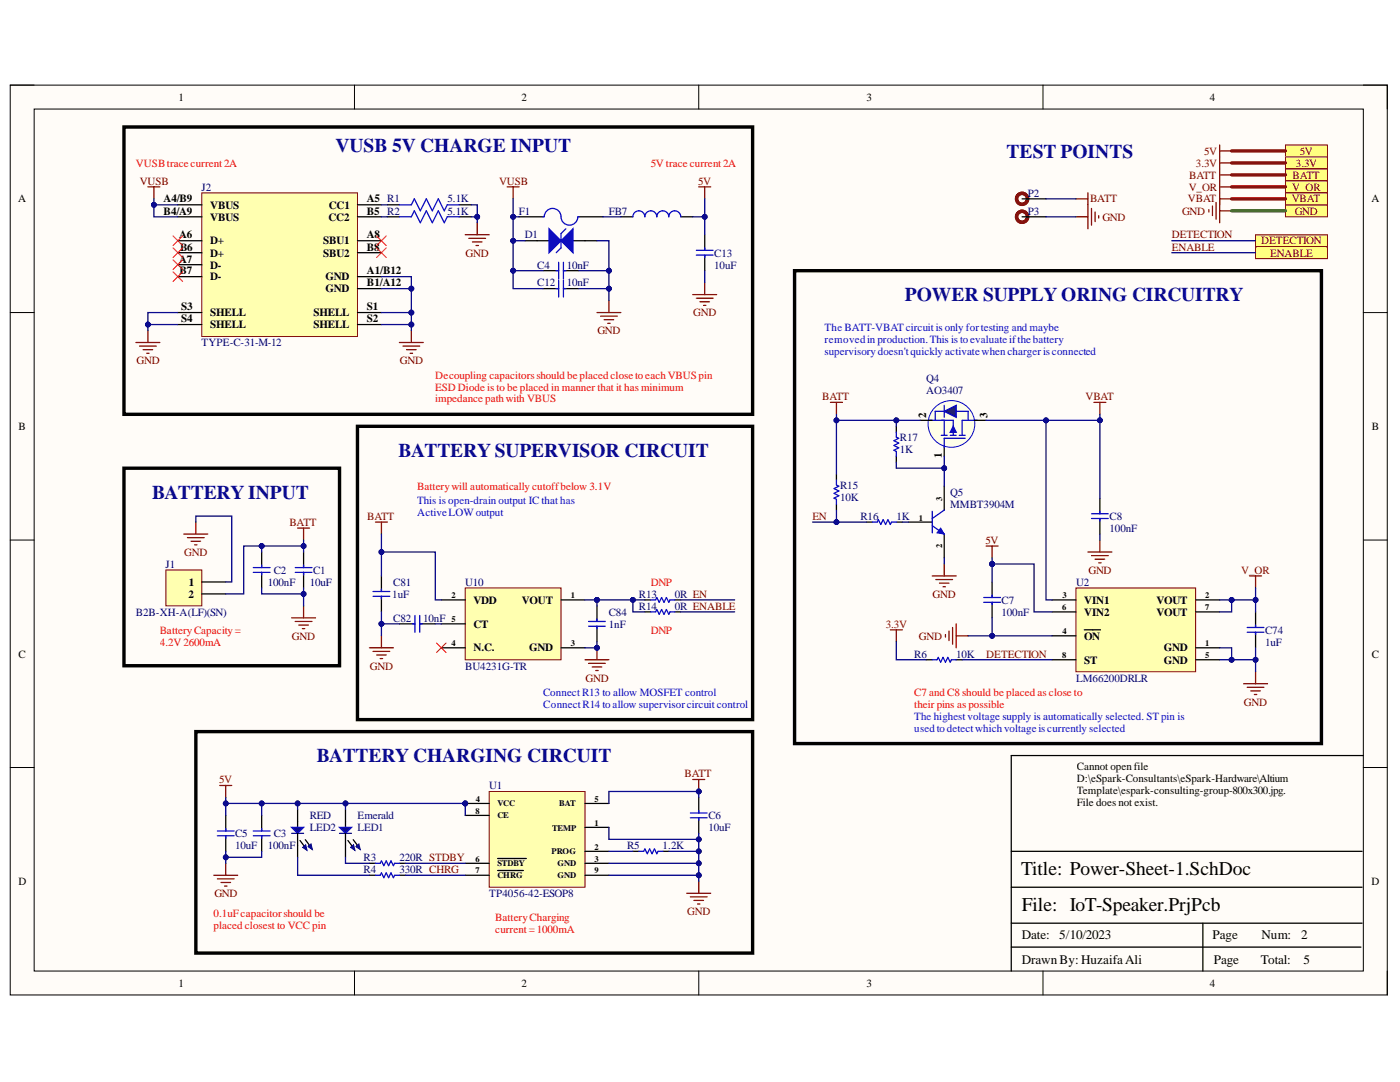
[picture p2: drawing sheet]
<svg xmlns="http://www.w3.org/2000/svg" width="279mm" height="216mm" viewBox="0 0 279 216" stroke-linecap="round" stroke-linejoin="round" font-family="sans-serif">
<defs><g id="words">
<g font-size="3.9" fill="#0b0b8e">
<text x="67" y="30.3">VUSB 5V CHARGE INPUT</text>
<text x="200.9" y="31.4">TEST POINTS</text>
<text x="180.6" y="60.1">POWER SUPPLY ORING CIRCUITRY</text>
<text x="79.6" y="91.2">BATTERY SUPERVISOR CIRCUIT</text>
<text x="30.4" y="99.6">BATTERY INPUT</text>
<text x="63.2" y="152.1">BATTERY CHARGING CIRCUIT</text>
</g>
<g font-size="3.9">
<text x="203.8" y="174.5">Title: Power-Sheet-1.SchDoc</text>
<text x="203.9" y="181.7">File: IoT-Speaker.PrjPcb</text>
</g>
<g font-size="2.6">
<text x="203.9" y="187.5">Date:</text>
<text x="211.4" y="187.5">5/10/2023</text>
<text x="242" y="187.5">Page</text>
<text x="251.8" y="187.5">Num:</text>
<text x="259.7" y="187.5">2</text>
<text x="203.9" y="192.3">Drawn By: HuzaifaAli</text>
<text x="242.2" y="192.3">Page</text>
<text x="251.6" y="192.3">Total:</text>
<text x="260.2" y="192.3">5</text>
</g>
<g font-size="2.2">
<text x="35.6" y="20.1">1</text>
<text x="104.1" y="20.1">2</text>
<text x="172.9" y="20.1">3</text>
<text x="241.5" y="20.1">4</text>
<text x="3.6" y="40.4">A</text>
<text x="32.6" y="40.4">A4/B9</text>
<text x="41.9" y="41.7">VBUS</text>
<text x="65.6" y="41.7">CC1</text>
<text x="73.2" y="40.4">A5 R1</text>
<text x="273.7" y="40.4">A</text>
<text x="32.6" y="42.8">B4/A9</text>
<text x="35.8" y="47.6">A6</text>
<text x="41.9" y="44">VBUS</text>
<text x="65.5" y="44">CC2</text>
<text x="73.2" y="47.6">A8</text>
<text x="73.2" y="42.8">B5 R2</text>
<text x="35.8" y="52.4">A7</text>
<text x="35.9" y="50">B6</text>
<text x="41.9" y="48.8">D+</text>
<text x="41.9" y="53.6">D-</text>
<text x="41.9" y="51.2">D+</text>
<text x="64.5" y="48.8">SBU1</text>
<text x="64.5" y="51.2">SBU2</text>
<text x="73.2" y="50">B8</text>
<text x="35.8" y="54.8">B7</text>
<text x="41.9" y="55.9">D-</text>
<text x="64.9" y="55.9">GND</text>
<text x="64.9" y="58.3">GND</text>
<text x="73.2" y="54.8">A1/B12</text>
<text x="73.2" y="57.1">B1/A12</text>
<text x="36.2" y="61.9">S3</text>
<text x="36.2" y="64.3">S4</text>
<text x="41.9" y="63.1">SHELL</text>
<text x="41.9" y="65.5">SHELL</text>
<text x="62.6" y="63.1">SHELL</text>
<text x="62.6" y="65.5">SHELL</text>
<text x="73.2" y="61.9">S1</text>
<text x="73.2" y="64.3">S2</text>
<text x="184.8" y="83.4" transform="rotate(-90 184.8 83.4)">2</text>
<text x="197.1" y="83.4" transform="rotate(-90 197.1 83.4)">3</text>
<text x="3.7" y="85.8">B</text>
<text x="273.8" y="85.8">B</text>
<text x="188" y="91.4" transform="rotate(-90 188 91.4)">1</text>
<text x="37.6" y="119.3">2</text>
<text x="37.7" y="116.9">1</text>
<text x="94.5" y="120.4">VDD</text>
<text x="94.5" y="125.3">CT</text>
<text x="104.2" y="120.4">VOUT</text>
<text x="216.4" y="120.4">VIN1</text>
<text x="216.4" y="122.9">VIN2</text>
<text x="230.8" y="120.4">VOUT</text>
<text x="230.8" y="122.9">VOUT</text>
<text x="3.7" y="131.3">C</text>
<text x="94.5" y="130">N.C.</text>
<text x="105.6" y="130">GND</text>
<text x="216.4" y="127.6">ON</text>
<text x="232.3" y="130">GND</text>
<text x="273.8" y="131.3">C</text>
<text x="216.4" y="132.4">ST</text>
<text x="232.3" y="132.4">GND</text>
<text x="214.9" y="153.7">Cannot openfile</text>
<text x="214.9" y="156">D:\eSpark-Consultants\eSpark-Hardware\Altium</text>
<text x="214.9" y="158.5">Template\espark-consulting-group-800x300.jpg.</text>
<text x="214.9" y="160.8">File does not exist.</text>
<text x="3.7" y="176.6">D</text>
<text x="273.7" y="176.6">D</text>
<text x="35.6" y="196.9">1</text>
<text x="104.1" y="196.9">2</text>
<text x="172.9" y="196.9">3</text>
<text x="241.5" y="196.9">4</text>
</g>
<g font-size="2.2" fill="#f00">
<text x="27.1" y="33.3">VUSBtrace current 2A</text>
<text x="129.9" y="33.3">5V trace current 2A</text>
<text x="86.8" y="75.6">Decoupling capacitorsshould beplacedcloseto eachVBUSpin</text>
<text x="86.8" y="77.9">ESD Diode is to be placed in manner that it has minimum</text>
<text x="86.8" y="80.3">impedance path with VBUS</text>
<text x="83.3" y="97.8">Batterywill automatically cutoffbelow 3.1V</text>
<text x="129.9" y="116.9">DNP</text>
<text x="31.9" y="126.4">BatteryCapacity=</text>
<text x="31.9" y="128.8">4.2V 2600mA</text>
<text x="129.9" y="126.4">DNP</text>
<text x="182.5" y="138.9">C7 and C8 should be placed as close to</text>
<text x="182.5" y="141.2">their pins as possible</text>
<text x="42.6" y="183.1">0.1uFcapacitorshould be</text>
<text x="42.6" y="185.4">placed closest to VCC pin</text>
<text x="98.8" y="183.7">BatteryCharging</text>
<text x="98.8" y="186.2">current =1000mA</text>
</g>
<g font-size="2.2" fill="#800000">
<text x="237.3" y="35.7">BATT</text>
<text x="238.7" y="33.3">3.3V</text>
<text x="240.3" y="30.8">5V</text>
<text x="258" y="35.7">BATT</text>
<text x="258.6" y="33.3">3.3V</text>
<text x="259.4" y="30.8">5V</text>
<text x="27.9" y="36.8">VUSB</text>
<text x="99.6" y="36.8">VUSB</text>
<text x="139.3" y="36.8">5V</text>
<text x="217.5" y="40.4">BATT</text>
<text x="237.1" y="40.4">VBAT</text>
<text x="237.2" y="38">V_OR</text>
<text x="257.8" y="40.4">VBAT</text>
<text x="257.9" y="38">V_OR</text>
<text x="220" y="44">GND</text>
<text x="233.9" y="47.6">DETECTION</text>
<text x="235.9" y="42.8">GND</text>
<text x="258.4" y="42.8">GND</text>
<text x="92.9" y="51.2">GND</text>
<text x="233.9" y="50">ENABLE</text>
<text x="251.7" y="48.8">DETECTION</text>
<text x="253.5" y="51.2">ENABLE</text>
<text x="138.3" y="63.1">GND</text>
<text x="119.2" y="66.7">GND</text>
<text x="27.2" y="72.7">GND</text>
<text x="79.8" y="72.7">GND</text>
<text x="164.1" y="79.9">BATT</text>
<text x="216.6" y="79.9">VBAT</text>
<text x="57.7" y="105">BATT</text>
<text x="73.3" y="103.7">BATT</text>
<text x="162.2" y="103.7">EN</text>
<text x="36.8" y="110.9">GND</text>
<text x="196.7" y="108.5">5V</text>
<text x="186.1" y="119.3">GND</text>
<text x="217.2" y="114.5">GND</text>
<text x="247.7" y="114.5">V_OR</text>
<text x="176.8" y="125.3">3.3V</text>
<text x="58.3" y="127.6">GND</text>
<text x="183.4" y="127.6">GND</text>
<text x="196.8" y="131.3">DETECTION</text>
<text x="73.8" y="133.6">GND</text>
<text x="116.8" y="136">GND</text>
<text x="248.2" y="140.8">GND</text>
<text x="136.6" y="155.1">BATT</text>
<text x="43.7" y="156.3">5V</text>
<text x="42.8" y="179">GND</text>
<text x="137.1" y="182.6">GND</text>
</g>
<g font-size="2.2" fill="#000080">
<text x="40.2" y="38">J2</text>
<text x="89.3" y="40.4">5.1K</text>
<text x="205.1" y="39.2">P2</text>
<text x="89.3" y="42.8">5.1K</text>
<text x="103.6" y="42.8">F1</text>
<text x="104.8" y="47.6">D1</text>
<text x="121.5" y="42.8">FB7</text>
<text x="205.1" y="42.8">P3</text>
<text x="107.2" y="53.6">C4</text>
<text x="113.1" y="53.6">10nF</text>
<text x="142.6" y="51.2">C13</text>
<text x="142.6" y="53.6">10uF</text>
<text x="107.2" y="57.1">C12</text>
<text x="113.1" y="57.1">10nF</text>
<text x="40.2" y="69.1">TYPE-C-31-M-12</text>
<text x="184.8" y="76.2">Q4</text>
<text x="184.8" y="78.7">AO3407</text>
<text x="179.6" y="88">R17</text>
<text x="179.6" y="90.3">1K</text>
<text x="167.7" y="97.5">R15</text>
<text x="167.7" y="99.9">10K</text>
<text x="189.6" y="99">Q5</text>
<text x="189.6" y="101.3">MMBT3904M</text>
<text x="171.7" y="103.7">R16</text>
<text x="178.9" y="103.7">1K</text>
<text x="221.4" y="103.7">C8</text>
<text x="221.4" y="106.2">100nF</text>
<text x="33.1" y="113.3">J1</text>
<text x="53.4" y="116.9">100nF</text>
<text x="54.6" y="114.5">C2</text>
<text x="61.8" y="116.9">10uF</text>
<text x="62.5" y="114.5">C1</text>
<text x="78.3" y="119.3">1uF</text>
<text x="78.5" y="116.9">C81</text>
<text x="92.8" y="116.9">U10</text>
<text x="127.5" y="119.3">R13</text>
<text x="134.7" y="119.3">0R EN</text>
<text x="214.8" y="116.9">U2</text>
<text x="27.1" y="122.9">B2B-XH-A(LF)(SN)</text>
<text x="78.5" y="124.1">C82</text>
<text x="84.5" y="124.1">10nF</text>
<text x="121.5" y="122.9">C84</text>
<text x="121.5" y="125.3">1nF</text>
<text x="127.5" y="121.6">R14</text>
<text x="134.7" y="121.6">0R ENABLE</text>
<text x="199.9" y="120.4">C7</text>
<text x="199.9" y="122.9">100nF</text>
<text x="182.5" y="131.3">R6</text>
<text x="190.8" y="131.3">10K</text>
<text x="252.5" y="126.4">C74</text>
<text x="252.5" y="128.8">1uF</text>
<text x="92.8" y="133.6">BU4231G-TR</text>
<text x="214.8" y="136">LM66200DRLR</text>
<text x="97.7" y="157.5">U1</text>
<text x="46.9" y="167">C5</text>
<text x="54.6" y="167">C3</text>
<text x="61.8" y="165.8">LED2</text>
<text x="61.8" y="163.5">RED</text>
<text x="71.4" y="165.8">LED1</text>
<text x="71.4" y="163.5">Emerald</text>
<text x="141.4" y="163.5">C6</text>
<text x="141.4" y="165.8">10uF</text>
<text x="46.9" y="169.5">10uF</text>
<text x="53.4" y="169.5">100nF</text>
<text x="72.5" y="171.8">R3</text>
<text x="79.7" y="171.8">220R STDBY</text>
<text x="125.1" y="169.5">R5</text>
<text x="132.2" y="169.5">1.2K</text>
<text x="72.5" y="174.2">R4</text>
<text x="79.7" y="174.2">330R CHRG</text>
<text x="97.7" y="179">TP4056-42-ESOP8</text>
</g>
<g font-size="2.2" fill="#00f">
<text x="164.5" y="66">The BATT-VBATcircuit is only fortesting and maybe</text>
<text x="164.5" y="68.4">removedin production.This is to evaluateifthebattery</text>
<text x="164.5" y="70.7">supervisorydoesn'tquickly activatewhenchargeris connected</text>
<text x="83.3" y="100.7">This is open-drain output IC that has</text>
<text x="83.3" y="103">ActiveLOWoutput</text>
<text x="108.4" y="138.9">Connect R13 to allow MOSFET control</text>
<text x="108.4" y="141.2">ConnectR14 to allow supervisorcircuit control</text>
<text x="182.5" y="143.6">The highest voltage supply is automatically selected. ST pin is</text>
<text x="182.5" y="146">usedto detectwhichvoltageis currently selected</text>
</g>
<g font-size="1.7">
<text x="188" y="99.9" transform="rotate(-90 188 99.9)">3</text>
<text x="183.4" y="103.9">1</text>
<text x="188" y="109.3" transform="rotate(-90 188 109.3)">2</text>
<text x="90.1" y="119.3">2</text>
<text x="113.9" y="119.3">1</text>
<text x="212.1" y="119.3">3</text>
<text x="240.5" y="119.3">2</text>
<text x="90.1" y="124.2">5</text>
<text x="212" y="121.8">6</text>
<text x="240.5" y="121.8">7</text>
<text x="90.1" y="128.9">4</text>
<text x="113.9" y="128.9">3</text>
<text x="212" y="131.3">8</text>
<text x="212.1" y="126.5">4</text>
<text x="240.5" y="128.9">1</text>
<text x="240.5" y="131.3">5</text>
<text x="94.9" y="160">4</text>
<text x="99.3" y="160.9">VCC</text>
<text x="111.6" y="160.9">BAT</text>
<text x="118.6" y="160">5</text>
<text x="94.9" y="162.4">8</text>
<text x="99.3" y="163.3">CE</text>
<text x="110.2" y="165.7">TEMP</text>
<text x="118.6" y="164.7">1</text>
<text x="94.9" y="171.9">6</text>
<text x="99.3" y="172.8">STDBY</text>
<text x="110.1" y="170.5">PROG</text>
<text x="111.3" y="172.8">GND</text>
<text x="118.6" y="169.5">2</text>
<text x="118.6" y="171.9">3</text>
<text x="94.9" y="174.3">7</text>
<text x="99.3" y="175.3">CHRG</text>
<text x="111.3" y="175.3">GND</text>
<text x="118.6" y="174.3">9</text>
</g>
</g></defs>
<path d="M2 17h274.9v181.5h-274.9z" fill-rule="evenodd" fill="#fffcf8"/>
<path d="M2 17h274.9v181.5h-274.9z" fill="none" stroke="#000" stroke-width=".2"/>
<path d="M6.8 21.8h265.3v172h-265.3z" fill-rule="evenodd" fill="#fffcf8"/>
<g fill="none" stroke="#000" stroke-width=".2">
<path d="M2 17h4.8M70.7 17v4.8M139.4 17v4.8M208.2 17v4.8M272.1 17h4.8v4.8M6.8 21.8h265.3v172h-265.3zM2 62.4h4.8M272.1 62.4h4.8M2 107.8h4.8M272.1 107.8h4.8M2 153.1h4.8M272.1 153.1h4.8"/>
<path d="M70.7 193.8v4.7M139.5 193.8v4.7M208.2 193.8v4.7M276.9 193.8v4.7"/>
</g>
<path d="M272.1 150.8h-70.3v43M201.8 177h70M201.8 169.9h70M201.8 189h69.8M201.8 184.2h70M240.1 184.2v9.6" fill="none" stroke="#000" stroke-width=".25"/>
<path d="M40.3 38.5h31v28.6h-31z" fill-rule="evenodd" fill="#ffffb0"/>
<path d="M40.3 38.5h31v28.6h-31z" fill="none" stroke="#800000" stroke-width=".2"/>
<g fill="none" stroke="#000" stroke-width=".25">
<path d="M35.5 55.2h4.8M35.5 40.9h4.8M35.5 48h4.8M35.5 52.8h4.8M35.5 43.3h4.8M35.5 50.4h4.8M71.3 55.2h4.8M71.3 40.9h4.8M71.3 48h4.8M71.3 57.6h4.8M71.3 43.3h4.8M71.3 50.4h4.8"/>
<path d="M77.3 40.9h2.4M77.3 43.3h2.4M91.7 40.9h2.3M91.7 43.3h2.3M103.6 43.3h4.8M112 48h7.1M115.5 43.3h4.8M35.5 62.4h4.8M35.5 64.8h4.8M71.3 62.4h4.8M71.3 64.8h4.8"/>
</g>
<g fill="none" stroke="#800000" stroke-width=".25">
<path d="M29.5 37.3h2.4M30.7 37.3v2.4M92.8 46.8h4.8M93.6 47.6h3.3M94.3 48.3h1.9M95 49h.5M95.2 44.5v2.3M27.1 68.3h4.8M27.8 69.1h3.4M28.6 69.8h1.9M29.3 70.5h.5M29.5 66v2.3"/>
<path d="M79.7 68.3h4.8M80.4 69.1h3.4M81.1 69.8h1.9M81.9 70.5h.4M82.1 66v2.3"/>
</g>
<path d="M34.5 47.1l2 1.9M34.5 49.5l2 1.9M34.5 51.9l2 1.9M34.5 54.2l2 2M36.5 47.1l-2 1.9M36.5 49.5l-2 1.9M36.5 51.9l-2 1.9M36.5 54.2l-2 2M75.2 47.1l1.9 1.9M75.2 49.5l1.9 1.9M77.1 47.1l-1.9 1.9M77.1 49.5l-1.9 1.9" fill="none" stroke="#f00" stroke-width=".2"/>
<path d="M24.7 25.3h125.5v57.4h-125.5z" fill="none" stroke="#000" stroke-width=".68"/>
<path d="M79.7 43.3h2.4l.6-1.2 1.2 2.4 1.2-2.4 1.2 2.4 1.2-2.4 1.2 2.4 .6-1.2h2.4M79.7 40.9h2.4l.6-1.2 1.2 2.4 1.2-2.4 1.2 2.4 1.2-2.4 1.2 2.4 .6-1.2h2.4M108.4 43.3h.2M108.6 43.2a1.67 1.67 0 0 1 1.7-1.6 1.67 1.67 0 0 1 1.7 1.7 1.67 1.67 0 0 0 1.6 1.6 1.67 1.67 0 0 0 1.7-1.6M112.9 45.6l-.9 1v2.9l-1 .9M115.3 43.3h.2" fill="none" stroke="#00f" stroke-width=".25"/>
<path d="M112 48l2.4-2.4v4.8z" fill="#00f"/>
<path d="M112 48l2.4-2.4v4.8z" fill="none" stroke="#00f" stroke-width=".25"/>
<path d="M104.8 48h4.8" fill="none" stroke="#000" stroke-width=".25"/>
<path d="M109.6 45.6l2.4 2.4-2.4 2.4z" fill="#00f"/>
<path d="M109.6 45.6l2.4 2.4-2.4 2.4zM126.3 43.3a1.2 1.2 0 0 1 1.2-1.2 1.2 1.2 0 0 1 1.2 1.2 1.19 1.19 0 0 1 1.2-1.2 1.19 1.19 0 0 1 1.2 1.2 1.19 1.19 0 0 1 1.2-1.2 1.19 1.19 0 0 1 1.2 1.2 1.19 1.19 0 0 1 1.2-1.2 1.19 1.19 0 0 1 1.2 1.2" fill="none" stroke="#00f" stroke-width=".25"/>
<path d="M123.9 43.3h2.4M135.9 43.3h2.4" fill="none" stroke="#000" stroke-width=".25"/>
<path d="M139.4 37.3h2.4M140.6 37.3v2.4M121.5 60v2.4M119.1 62.4h4.8M119.8 63.1h3.4M120.6 63.8h1.9M121.3 64.5h.5" fill="none" stroke="#800000" stroke-width=".25"/>
<circle cx="92.8" cy="160.3" r=".48" fill="#000080"/>
<circle cx="92.8" cy="160.3" r=".48" fill="none" stroke="#000080" stroke-width=".2"/>
<path d="M97.6 157.9h19.2v19.1h-19.2z" fill-rule="evenodd" fill="#ffffb0"/>
<path d="M97.6 157.9h19.2v19.1h-19.2z" fill="none" stroke="#800000" stroke-width=".2"/>
<path d="M92.8 160.3h4.8M116.7 165.1h4.8M116.7 169.9h4.8M116.7 172.3h4.8" fill="none" stroke="#000" stroke-width=".25"/>
<circle cx="92.8" cy="160.3" r=".48" fill="#000080"/>
<circle cx="92.8" cy="160.3" r=".48" fill="none" stroke="#000080" stroke-width=".2"/>
<path d="M69 161.5v3.6M69 168.7v2.4M92.8 172.3h4.8M92.8 174.6h4.8M92.8 162.7h4.8M99.3 171.3h5.7M99.3 173.7h5.2M116.7 160.3h4.8M116.8 174.6h4.7" fill="none" stroke="#000" stroke-width=".25"/>
<path d="M67.8 165.1h2.3l-1.1 1.2z" fill="#0c0087"/>
<path d="M67.8 165.1h2.3l-1.1 1.2z" fill="none" stroke="#00f" stroke-width=".25"/>
<path d="M67.8 166.3h2.3" fill="none" stroke="#11037f" stroke-width=".25"/>
<path d="M69 166.3v2.4M70.5 167.5l.8 1.2" fill="none" stroke="#000" stroke-width=".25"/>
<path d="M71.1 169l.5-.6 .3 1.1-.8-.5 .2-.3z" fill-rule="evenodd" fill="#0c0087"/>
<path d="M71.1 169l.5-.6 .3 1.1-.8-.5 .2-.3z" fill="none" stroke="#0c0087" stroke-width=".2"/>
<path d="M69.4 167.7l.9 1.1" fill="none" stroke="#000" stroke-width=".25"/>
<path d="M70.6 168.6l.2 1.1-.8-.6z" fill-rule="evenodd" fill="#0c0087"/>
<path d="M70.6 168.6l.2 1.1-.8-.6z" fill="none" stroke="#0c0087" stroke-width=".2"/>
<path d="M59.4 161.5v3.6M59.4 168.7v2.4" fill="none" stroke="#000" stroke-width=".25"/>
<path d="M58.2 165.1h2.4l-1.2 1.2z" fill="#0c0087"/>
<path d="M58.2 165.1h2.4l-1.2 1.2z" fill="none" stroke="#00f" stroke-width=".25"/>
<path d="M58.2 166.3h2.4" fill="none" stroke="#11037f" stroke-width=".25"/>
<path d="M59.4 166.3v2.4M60.9 167.5l.9 1.2" fill="none" stroke="#000" stroke-width=".25"/>
<path d="M61.5 169l.6-.6 .2 1.1-.8-.5 .3-.3z" fill-rule="evenodd" fill="#0c0087"/>
<path d="M61.5 169l.6-.6 .2 1.1-.8-.5 .3-.3z" fill="none" stroke="#0c0087" stroke-width=".2"/>
<path d="M59.9 167.7l.8 1.1" fill="none" stroke="#000" stroke-width=".25"/>
<path d="M60.4 169.1l.6-.5 .3 1.1-.9-.6 .3-.3z" fill-rule="evenodd" fill="#0c0087"/>
<path d="M60.4 169.1l.6-.5 .3 1.1-.9-.6 .3-.3z" fill="none" stroke="#0c0087" stroke-width=".2"/>
<path d="M138.3 155.5h2.3M139.4 155.5v2.4M42.7 174.6h4.7M43.4 175.4h3.3M44.1 176.1h1.9M44.8 176.8h.5M45.1 172.3v2.3M137.1 178.2h4.7M137.8 178.9h3.3M138.5 179.7h1.9M139.5 175.8v2.4M139.2 180.4h.5" fill="none" stroke="#800000" stroke-width=".25"/>
<circle cx="139.4" cy="157.9" r=".48" fill="#000080"/>
<circle cx="139.4" cy="157.9" r=".48" fill="none" stroke="#000080" stroke-width=".2"/>
<path d="M60.6 110.1v3.2M60.6 114.2v3.1M126.3 169.9h1.2M132.3 169.9h1.2" fill="none" stroke="#000" stroke-width=".25"/>
<path d="M58.9 113.3h3.4M58.9 114.2h3.4M60.6 112.8v.5M60.6 114.2v.5M127.5 169.9h1l.2-.5 .5 .9 .5-.9 .4 .9 .5-.9 .5 .9 .2-.4h1" fill="none" stroke="#00f" stroke-width=".25"/>
<path d="M36.7 106.6h4.8M37.4 107.3h3.4M38.1 108h1.9M38.8 108.7h.5M39.1 104.2v2.4M59.4 105.4h2.4M60.6 105.4v2.4M58.2 123.3h4.8M58.9 124h3.4M59.6 124.7h1.9M60.3 125.4h.5M60.6 120.9v2.4" fill="none" stroke="#800000" stroke-width=".25"/>
<path d="M33.1 113.7h7.2v7.2h-7.2z" fill-rule="evenodd" fill="#ffffb0"/>
<path d="M33.1 113.7h7.2v7.2h-7.2z" fill="none" stroke="#800000" stroke-width=".2"/>
<path d="M140.6 46.8v3.1M140.6 50.9v3.1M40.3 116.1h4.8M40.3 118.5h4.8M52.2 110.1v3.2M52.2 114.2v3.1M52.2 162.7v3.1M52.2 166.8v3.1M73.7 174.6h1.2M73.7 172.3h1.2M79.7 172.3h1.2M79.7 174.6h1.2" fill="none" stroke="#000" stroke-width=".25"/>
<path d="M24.7 93.4h43.1v39.4h-43.1zM39.1 146h111.1v44.2h-111.1z" fill="none" stroke="#000" stroke-width=".68"/>
<g fill="none" stroke="#00f" stroke-width=".25">
<path d="M139 49.9h3.3M139 50.9h3.3M140.6 49.5v.4M140.6 50.9v.5M50.6 113.3h3.3M50.6 114.2h3.3M52.2 112.8v.5M52.2 114.2v.5M50.6 165.8h3.3M50.6 166.8h3.3M52.2 165.3v.5M52.2 166.8v.4"/>
<path d="M74.9 172.3h1l.2-.5 .5 .9 .5-.9 .5 .9 .4-.9 .5 .9 .2-.4h1M74.9 174.6h1l.2-.4 .5 .9 .5-.9 .5 .9 .4-.9 .5 .9 .2-.5h1"/>
</g>
<path d="M101.2 37.3h2.4M102.4 37.3v2.4M138.3 58.8h4.7M139 59.5h3.3M140.6 56.4v2.4M139.7 60.2h1.9M140.4 60.9h.5M74.9 104.2h2.4M76.1 104.2v2.4M43.9 156.7h2.3M45.1 156.7v2.4" fill="none" stroke="#800000" stroke-width=".25"/>
<path d="M92.8 117.3h19.2v14.3h-19.2z" fill-rule="evenodd" fill="#ffffb0"/>
<path d="M92.8 117.3h19.2v14.3h-19.2z" fill="none" stroke="#800000" stroke-width=".2"/>
<path d="M76.1 114.9v3.1M76.1 119v3.1M88.1 119.7h4.7M112 119.7h4.7M79.7 124.5h3.1M83.8 124.5h3.1M88.1 129.3h4.7M88.1 124.5h4.7M112 129.3h4.7M119.1 120.9v3.1M119.1 125v3.1" fill="none" stroke="#000" stroke-width=".25"/>
<path d="M74.4 118h3.4M74.4 119h3.4M76.1 117.6v.4M76.1 119v.5M82.3 124.5h.5M82.8 122.8v3.4M83.8 122.8v3.4M83.8 124.5h.4M117.5 124h3.3M117.5 125h3.3M119.1 123.5v.5M119.1 125v.4" fill="none" stroke="#00f" stroke-width=".25"/>
<path d="M73.7 129.3h4.8M74.4 130h3.4M75.2 130.7h1.9M75.9 131.4h.5M76.1 126.9v2.4M116.7 131.6h4.8M117.5 132.4h3.3M118.2 133.1h1.9M118.9 133.8h.5M119.1 129.3v2.3" fill="none" stroke="#800000" stroke-width=".25"/>
<path d="M87.1 128.3l1.9 1.9M89 128.3l-1.9 1.9" fill="none" stroke="#f00" stroke-width=".2"/>
<circle cx="119.1" cy="129.3" r=".48" fill="#000080"/>
<circle cx="119.1" cy="129.3" r=".48" fill="none" stroke="#000080" stroke-width=".2"/>
<path d="M71.3 85.1h78.9v58.5h-78.9z" fill="none" stroke="#000" stroke-width=".68"/>
<path d="M196.8 109h2.4M198 109v2.3M217.1 110.1h4.8M217.8 110.9h3.4M218.6 111.6h1.9M219.3 112.3h.4M219.5 107.8v2.3M249.4 114.9h2.4M250.6 114.9v2.4" fill="none" stroke="#800000" stroke-width=".25"/>
<path d="M214.7 117.3h23.9v16.7h-23.9z" fill-rule="evenodd" fill="#ffffb0"/>
<path d="M214.7 117.3h23.9v16.7h-23.9z" fill="none" stroke="#800000" stroke-width=".2"/>
<g fill="none" stroke="#000" stroke-width=".25">
<path d="M209.9 119.7h4.8M238.6 119.7h4.8M184.9 131.6h1.2M190.8 131.6h1.2M209.9 126.9h4.8M209.9 131.6h4.8M209.9 122.1h4.8M216.4 125.7h3.2M238.6 129.3h4.8M238.6 131.6h4.8M238.6 122.1h4.8M250.6 122.1v3.1"/>
<path d="M250.6 126.2v3.1"/>
</g>
<path d="M177.7 125.7h2.4M178.9 125.7v2.4M188.7 126.6v.5M189.4 125.9v1.9M190.1 125.2v3.3M190.8 124.5v4.8M190.8 126.9h2.4M248.2 136.4h4.8M248.9 137.1h3.3M249.6 137.9h1.9M250.3 138.6h.5M250.6 134v2.4" fill="none" stroke="#800000" stroke-width=".25"/>
<path d="M186.1 131.6h.9l.2-.4 .5 .9 .5-.9 .5 .9 .5-.9 .4 .9 .3-.5h.9M248.9 125.2h3.3M248.9 126.2h3.3M250.6 124.7v.5M250.6 126.2v.4" fill="none" stroke="#00f" stroke-width=".25"/>
<path d="M158.6 54h105.1v94.4h-105.1z" fill="none" stroke="#000" stroke-width=".68"/>
<path d="M256.5 28.9h8.4v2.4h-8.4z" fill-rule="evenodd" fill="#ffff80"/>
<path d="M256.5 28.9h8.4v2.4h-8.4z" fill="none" stroke="#800000" stroke-width=".2"/>
<path d="M243.4 28.9v2.4M243.4 30.1h2.4" fill="none" stroke="#800000" stroke-width=".25"/>
<path d="M256.5 31.3h8.4v2.4h-8.4z" fill-rule="evenodd" fill="#ffff80"/>
<path d="M256.5 31.3h8.4v2.4h-8.4z" fill="none" stroke="#800000" stroke-width=".2"/>
<path d="M243.4 31.3v2.4M243.4 32.5h2.4" fill="none" stroke="#800000" stroke-width=".25"/>
<path d="M256.5 33.7h8.4v2.4h-8.4z" fill-rule="evenodd" fill="#ffff80"/>
<path d="M256.5 33.7h8.4v2.4h-8.4z" fill="none" stroke="#800000" stroke-width=".2"/>
<path d="M243.4 33.7v2.4M243.4 34.9h2.4" fill="none" stroke="#800000" stroke-width=".25"/>
<path d="M256.5 36.1h8.4v2.4h-8.4z" fill-rule="evenodd" fill="#ffff80"/>
<path d="M256.5 36.1h8.4v2.4h-8.4z" fill="none" stroke="#800000" stroke-width=".2"/>
<path d="M243.4 36.1v2.4M243.4 39.7v4.8M243.4 37.3h2.4M241.3 41.8v.5M242 41.1v1.9M242.7 40.4v3.3M243.4 42.1h2.4" fill="none" stroke="#800000" stroke-width=".25"/>
<path d="M256.5 40.9h8.4v2.4h-8.4z" fill-rule="evenodd" fill="#ffff80"/>
<path d="M256.5 40.9h8.4v2.4h-8.4z" fill="none" stroke="#800000" stroke-width=".2"/>
<path d="M214.7 39.7h2.4M217.1 38.5v2.4" fill="none" stroke="#800000" stroke-width=".25"/>
<circle cx="204" cy="39.7" r="1.1" fill="none" stroke="#5b0f00" stroke-width=".68"/>
<path d="M204 39.7h4.8" fill="none" stroke="#000" stroke-width=".25"/>
<path d="M250.6 46.8h14.3v2.4h-14.3z" fill-rule="evenodd" fill="#ffff80"/>
<path d="M250.6 46.8h14.3v2.4h-14.3z" fill="none" stroke="#800000" stroke-width=".2"/>
<path d="M214.7 43.3h2.4M217.1 40.9v4.7M217.8 41.6v3.3M218.6 42.3v1.9M219.3 43v.5" fill="none" stroke="#800000" stroke-width=".25"/>
<circle cx="204" cy="43.3" r="1.1" fill="none" stroke="#5b0f00" stroke-width=".68"/>
<path d="M204 43.3h4.8" fill="none" stroke="#000" stroke-width=".25"/>
<path d="M250.6 49.2h14.3v2.4h-14.3z" fill-rule="evenodd" fill="#ffff80"/>
<path d="M250.6 49.2h14.3v2.4h-14.3z" fill="none" stroke="#800000" stroke-width=".2"/>
<path d="M108.4 54h3.1M108.4 57.6h3.1M112.4 54h3.1M112.4 57.6h3.1M188.4 88.6v2.4" fill="none" stroke="#000" stroke-width=".25"/>
<path d="M111 54h.5M111 57.6h.5M111.5 52.3v3.4M111.5 55.9v3.4M112.4 52.3v3.4M112.4 55.9v3.4M112.4 54h.5M112.4 57.6h.5" fill="none" stroke="#00f" stroke-width=".25"/>
<path d="M218.3 80.3h2.4M219.5 80.3v2.4M186.1 114.9h4.7M186.8 115.6h3.3M187.5 116.4h1.9M188.2 117.1h.5M188.4 112.5v2.4" fill="none" stroke="#800000" stroke-width=".25"/>
<circle cx="189.9" cy="84.6" r="4.7" fill="#ffffe8"/>
<circle cx="189.9" cy="84.6" r="4.7" fill="none" stroke="#00f" stroke-width=".2"/>
<path d="M185.4 83.9h4.8v3M187.8 86.9h1.2M188.4 83.9v3M189.6 86.9h1.2M191.4 86.9h1.2M192.6 87.5h-4.2v1.8M195 83.9h-3v3" fill="none" stroke="#00f" stroke-width=".25"/>
<path d="M190.2 85.1l.6 1.2h-1.2z" fill="#00f"/>
<path d="M186.6 83.9v-1.8h6.6v1.8M188.4 80.9v2.4M190.2 85.1l.6 1.2h-1.2z" fill="none" stroke="#00f" stroke-width=".25"/>
<path d="M183.7 83.9h2.4M194.4 83.9h2.4" fill="none" stroke="#000" stroke-width=".25"/>
<path d="M188.4 82.1l2.4-1.2v2.4z" fill="#073763"/>
<path d="M188.4 82.1l2.4-1.2v2.4zM186.1 104.9l2.3 1.7M186.1 102v4.3M188.4 101.8l-2.3 1.7" fill="none" stroke="#00f" stroke-width=".25"/>
<path d="M165.7 80.3h2.4M166.9 80.3v2.4" fill="none" stroke="#800000" stroke-width=".25"/>
<path d="M188.4 97v4.8M181.3 104.2h4.8M188.4 106.6v4.7" fill="none" stroke="#000" stroke-width=".25"/>
<path d="M187.7 105.4l.7 1.2-1.4-.3z" fill="#00f"/>
<path d="M187.7 105.4l.7 1.2-1.4-.3z" fill="none" stroke="#00f" stroke-width=".2"/>
<g fill="none" stroke="#000" stroke-width=".25">
<path d="M166.9 94.6v1.2M178.9 85.1v1.2M178.9 91v1.2M219.5 99.4v3.1M128.7 119.7h1.2M134.7 119.7h1.2M166.9 100.6v1.2M172.9 104.2h1.2M178.9 104.2h1.2M198 116.1v3.1M219.5 103.5v3.1M128.7 122.1h1.2"/>
<path d="M134.7 122.1h1.2M198 120.2v3.1M139.4 159.1v3.1M45.1 162.7v3.1M45.1 166.8v3.1M139.4 163.2v3.1"/>
</g>
<g fill="none" stroke="#00f" stroke-width=".25">
<path d="M166.9 95.8v1l.5 .2-.9 .5 .9 .5-.9 .4 .9 .5-.9 .5 .4 .2v1M178.9 86.3v.9l.5 .3-1 .4 1 .5-1 .5 1 .5-1 .4 .5 .3v.9M129.9 119.7h.9l.3-.5 .5 1 .4-1 .5 1 .5-1 .5 1 .2-.5h1M174.1 104.2h1l.2-.5 .5 1 .5-1 .4 1 .5-1 .5 1 .2-.5h1M196.3 119.2h3.4M198 118.7v.5M217.8 102.5h3.4M217.8 103.5h3.4M219.5 102v.5M219.5 103.5v.4M129.9 122.1h.9l.3-.5 .5 1 .4-1 .5 1 .5-1 .5 1 .2-.5h1M196.3 120.2h3.4"/>
<path d="M198 120.2v.5M43.4 165.8h3.3M43.4 166.8h3.3M45.1 165.3v.5M45.1 166.8v.4M137.8 162.2h3.3M137.8 163.2h3.3M139.4 161.7v.5M139.4 163.2v.5"/>
</g>
<path d="M76.1 57.6h6" fill="none" stroke="#000080" stroke-width=".25"/>
<circle cx="82.1" cy="57.6" r=".48" fill="#000080"/>
<circle cx="82.1" cy="57.6" r=".48" fill="none" stroke="#000080" stroke-width=".2"/>
<path d="M76.1 62.4h6" fill="none" stroke="#000080" stroke-width=".25"/>
<circle cx="82.1" cy="62.4" r=".48" fill="#000080"/>
<circle cx="82.1" cy="62.4" r=".48" fill="none" stroke="#000080" stroke-width=".2"/>
<path d="M30.7 40.9h4.8" fill="none" stroke="#000080" stroke-width=".25"/>
<circle cx="30.7" cy="40.9" r=".48" fill="#000080"/>
<circle cx="30.7" cy="40.9" r=".48" fill="none" stroke="#000080" stroke-width=".2"/>
<path d="M76.1 40.9h1.2M76.1 43.3h1.2M94 40.9h1.2v2.4" fill="none" stroke="#000080" stroke-width=".25"/>
<circle cx="95.2" cy="43.3" r=".48" fill="#000080"/>
<circle cx="95.2" cy="43.3" r=".48" fill="none" stroke="#000080" stroke-width=".2"/>
<path d="M94 43.3h1.2v1.2" fill="none" stroke="#000080" stroke-width=".25"/>
<circle cx="95.2" cy="43.3" r=".48" fill="#000080"/>
<circle cx="95.2" cy="43.3" r=".48" fill="none" stroke="#000080" stroke-width=".2"/>
<path d="M35.5 62.4h-6v2.4" fill="none" stroke="#000080" stroke-width=".25"/>
<circle cx="29.5" cy="64.8" r=".48" fill="#000080"/>
<circle cx="29.5" cy="64.8" r=".48" fill="none" stroke="#000080" stroke-width=".2"/>
<path d="M35.5 64.8h-6v1.2" fill="none" stroke="#000080" stroke-width=".25"/>
<circle cx="29.5" cy="64.8" r=".48" fill="#000080"/>
<circle cx="29.5" cy="64.8" r=".48" fill="none" stroke="#000080" stroke-width=".2"/>
<path d="M82.1 64.8v1.2" fill="none" stroke="#000080" stroke-width=".25"/>
<circle cx="82.1" cy="64.8" r=".48" fill="#000080"/>
<circle cx="82.1" cy="64.8" r=".48" fill="none" stroke="#000080" stroke-width=".2"/>
<path d="M102.4 39.7v3.6h1.2" fill="none" stroke="#000080" stroke-width=".25"/>
<circle cx="102.4" cy="43.3" r=".48" fill="#000080"/>
<circle cx="102.4" cy="43.3" r=".48" fill="none" stroke="#000080" stroke-width=".2"/>
<path d="M140.6 39.7v3.6h-2.3M120.3 43.3h3.6" fill="none" stroke="#000080" stroke-width=".25"/>
<circle cx="140.6" cy="43.3" r=".48" fill="#000080"/>
<circle cx="140.6" cy="43.3" r=".48" fill="none" stroke="#000080" stroke-width=".2"/>
<path d="M115.5 57.6h6v2.4M121.5 169.9h4.8" fill="none" stroke="#000080" stroke-width=".25"/>
<circle cx="121.5" cy="57.6" r=".48" fill="#000080"/>
<circle cx="121.5" cy="57.6" r=".48" fill="none" stroke="#000080" stroke-width=".2"/>
<path d="M115.5 54h6v3.6" fill="none" stroke="#000080" stroke-width=".25"/>
<circle cx="121.5" cy="54" r=".48" fill="#000080"/>
<circle cx="121.5" cy="54" r=".48" fill="none" stroke="#000080" stroke-width=".2"/>
<circle cx="121.5" cy="57.6" r=".48" fill="#000080"/>
<circle cx="121.5" cy="57.6" r=".48" fill="none" stroke="#000080" stroke-width=".2"/>
<path d="M102.4 43.3v4.7h2.4" fill="none" stroke="#000080" stroke-width=".25"/>
<circle cx="102.4" cy="48" r=".48" fill="#000080"/>
<circle cx="102.4" cy="48" r=".48" fill="none" stroke="#000080" stroke-width=".2"/>
<circle cx="102.4" cy="43.3" r=".48" fill="#000080"/>
<circle cx="102.4" cy="43.3" r=".48" fill="none" stroke="#000080" stroke-width=".2"/>
<path d="M102.4 48v6" fill="none" stroke="#000080" stroke-width=".25"/>
<circle cx="102.4" cy="54" r=".48" fill="#000080"/>
<circle cx="102.4" cy="54" r=".48" fill="none" stroke="#000080" stroke-width=".2"/>
<circle cx="102.4" cy="48" r=".48" fill="#000080"/>
<circle cx="102.4" cy="48" r=".48" fill="none" stroke="#000080" stroke-width=".2"/>
<path d="M119.1 48h2.4v6" fill="none" stroke="#000080" stroke-width=".25"/>
<circle cx="121.5" cy="54" r=".48" fill="#000080"/>
<circle cx="121.5" cy="54" r=".48" fill="none" stroke="#000080" stroke-width=".2"/>
<path d="M140.6 43.3v3.5" fill="none" stroke="#000080" stroke-width=".25"/>
<circle cx="140.6" cy="43.3" r=".48" fill="#000080"/>
<circle cx="140.6" cy="43.3" r=".48" fill="none" stroke="#000080" stroke-width=".2"/>
<path d="M140.6 54v2.4M59.4 171.1v3.5h14.3M69 171.1v1.2h4.7M69 160.3v1.2M80.9 172.3h11.9M80.9 174.6h11.9" fill="none" stroke="#000080" stroke-width=".25"/>
<circle cx="69" cy="160.3" r=".48" fill="#000080"/>
<circle cx="69" cy="160.3" r=".48" fill="none" stroke="#000080" stroke-width=".2"/>
<path d="M59.4 160.3v1.2" fill="none" stroke="#000080" stroke-width=".25"/>
<circle cx="59.4" cy="160.3" r=".48" fill="#000080"/>
<circle cx="59.4" cy="160.3" r=".48" fill="none" stroke="#000080" stroke-width=".2"/>
<path d="M52.2 160.3v2.4" fill="none" stroke="#000080" stroke-width=".25"/>
<circle cx="52.2" cy="160.3" r=".48" fill="#000080"/>
<circle cx="52.2" cy="160.3" r=".48" fill="none" stroke="#000080" stroke-width=".2"/>
<path d="M45.1 159.1v1.2" fill="none" stroke="#000080" stroke-width=".25"/>
<circle cx="45.1" cy="160.3" r=".48" fill="#000080"/>
<circle cx="45.1" cy="160.3" r=".48" fill="none" stroke="#000080" stroke-width=".2"/>
<path d="M52.2 169.9v1.2h-7.1" fill="none" stroke="#000080" stroke-width=".25"/>
<circle cx="45.1" cy="171.1" r=".48" fill="#000080"/>
<circle cx="45.1" cy="171.1" r=".48" fill="none" stroke="#000080" stroke-width=".2"/>
<path d="M121.5 172.3h17.9" fill="none" stroke="#000080" stroke-width=".25"/>
<circle cx="139.4" cy="172.3" r=".48" fill="#000080"/>
<circle cx="139.4" cy="172.3" r=".48" fill="none" stroke="#000080" stroke-width=".2"/>
<path d="M121.5 174.6h18" fill="none" stroke="#000080" stroke-width=".25"/>
<circle cx="139.5" cy="174.7" r=".48" fill="#000080"/>
<circle cx="139.5" cy="174.7" r=".48" fill="none" stroke="#000080" stroke-width=".2"/>
<path d="M139.4 159.1v-1.2h-17.9v2.4" fill="none" stroke="#000080" stroke-width=".25"/>
<circle cx="139.4" cy="157.9" r=".48" fill="#000080"/>
<circle cx="139.4" cy="157.9" r=".48" fill="none" stroke="#000080" stroke-width=".2"/>
<path d="M121.5 165.1v2.4h17.9v-1.2" fill="none" stroke="#000080" stroke-width=".25"/>
<circle cx="139.4" cy="167.5" r=".48" fill="#000080"/>
<circle cx="139.4" cy="167.5" r=".48" fill="none" stroke="#000080" stroke-width=".2"/>
<path d="M139.4 167.5v2.4" fill="none" stroke="#000080" stroke-width=".25"/>
<circle cx="139.4" cy="167.5" r=".48" fill="#000080"/>
<circle cx="139.4" cy="167.5" r=".48" fill="none" stroke="#000080" stroke-width=".2"/>
<circle cx="139.4" cy="169.9" r=".48" fill="#000080"/>
<circle cx="139.4" cy="169.9" r=".48" fill="none" stroke="#000080" stroke-width=".2"/>
<path d="M39.1 104.2v-1.2h7.1v13.1h-1.1M60.6 107.8v1.2" fill="none" stroke="#000080" stroke-width=".25"/>
<circle cx="60.6" cy="109" r=".48" fill="#000080"/>
<circle cx="60.6" cy="109" r=".48" fill="none" stroke="#000080" stroke-width=".2"/>
<path d="M52.2 109v1.1" fill="none" stroke="#000080" stroke-width=".25"/>
<circle cx="52.2" cy="109" r=".48" fill="#000080"/>
<circle cx="52.2" cy="109" r=".48" fill="none" stroke="#000080" stroke-width=".2"/>
<path d="M60.6 117.3v1.2" fill="none" stroke="#000080" stroke-width=".25"/>
<circle cx="60.6" cy="118.5" r=".48" fill="#000080"/>
<circle cx="60.6" cy="118.5" r=".48" fill="none" stroke="#000080" stroke-width=".2"/>
<path d="M52.2 117.3v1.2h8.4v2.4" fill="none" stroke="#000080" stroke-width=".25"/>
<circle cx="60.6" cy="118.5" r=".48" fill="#000080"/>
<circle cx="60.6" cy="118.5" r=".48" fill="none" stroke="#000080" stroke-width=".2"/>
<path d="M116.7 119.7h2.4" fill="none" stroke="#000080" stroke-width=".25"/>
<circle cx="119.1" cy="119.7" r=".48" fill="#000080"/>
<circle cx="119.1" cy="119.7" r=".48" fill="none" stroke="#000080" stroke-width=".2"/>
<path d="M76.1 110.1h10.8v9.6h1.2" fill="none" stroke="#000080" stroke-width=".25"/>
<circle cx="76.1" cy="110.1" r=".48" fill="#000080"/>
<circle cx="76.1" cy="110.1" r=".48" fill="none" stroke="#000080" stroke-width=".2"/>
<path d="M119.1 119.7v1.2" fill="none" stroke="#000080" stroke-width=".25"/>
<circle cx="119.1" cy="119.7" r=".48" fill="#000080"/>
<circle cx="119.1" cy="119.7" r=".48" fill="none" stroke="#000080" stroke-width=".2"/>
<path d="M76.1 124.5h3.6" fill="none" stroke="#000080" stroke-width=".25"/>
<circle cx="76.1" cy="124.5" r=".48" fill="#000080"/>
<circle cx="76.1" cy="124.5" r=".48" fill="none" stroke="#000080" stroke-width=".2"/>
<path d="M86.9 124.5h1.2M119.1 128.1v1.2h-2.4" fill="none" stroke="#000080" stroke-width=".25"/>
<circle cx="119.1" cy="129.3" r=".48" fill="#000080"/>
<circle cx="119.1" cy="129.3" r=".48" fill="none" stroke="#000080" stroke-width=".2"/>
<path d="M198 111.3v1.2M219.5 106.6v1.2" fill="none" stroke="#000080" stroke-width=".25"/>
<circle cx="198" cy="112.5" r=".48" fill="#000080"/>
<circle cx="198" cy="112.5" r=".48" fill="none" stroke="#000080" stroke-width=".2"/>
<path d="M198 112.5h8.4v9.6h3.5" fill="none" stroke="#000080" stroke-width=".25"/>
<circle cx="198" cy="112.5" r=".48" fill="#000080"/>
<circle cx="198" cy="112.5" r=".48" fill="none" stroke="#000080" stroke-width=".2"/>
<path d="M198 112.5v3.6" fill="none" stroke="#000080" stroke-width=".25"/>
<circle cx="198" cy="112.5" r=".48" fill="#000080"/>
<circle cx="198" cy="112.5" r=".48" fill="none" stroke="#000080" stroke-width=".2"/>
<path d="M250.6 117.3v2.4" fill="none" stroke="#000080" stroke-width=".25"/>
<circle cx="250.6" cy="119.7" r=".48" fill="#000080"/>
<circle cx="250.6" cy="119.7" r=".48" fill="none" stroke="#000080" stroke-width=".2"/>
<path d="M245.8 119.7v2.4h-2.4" fill="none" stroke="#000080" stroke-width=".25"/>
<circle cx="245.8" cy="119.7" r=".48" fill="#000080"/>
<circle cx="245.8" cy="119.7" r=".48" fill="none" stroke="#000080" stroke-width=".2"/>
<path d="M198 123.3v3.6" fill="none" stroke="#000080" stroke-width=".25"/>
<circle cx="198" cy="126.9" r=".48" fill="#000080"/>
<circle cx="198" cy="126.9" r=".48" fill="none" stroke="#000080" stroke-width=".2"/>
<path d="M243.4 129.3h2.4v2.3" fill="none" stroke="#000080" stroke-width=".25"/>
<circle cx="245.8" cy="131.6" r=".48" fill="#000080"/>
<circle cx="245.8" cy="131.6" r=".48" fill="none" stroke="#000080" stroke-width=".2"/>
<path d="M250.6 129.3v2.3" fill="none" stroke="#000080" stroke-width=".25"/>
<circle cx="250.6" cy="131.6" r=".48" fill="#000080"/>
<circle cx="250.6" cy="131.6" r=".48" fill="none" stroke="#000080" stroke-width=".2"/>
<path d="M30.7 39.7v3.6h4.8M178.9 128.1v3.5h6M192 131.6h17.9" fill="none" stroke="#000080" stroke-width=".25"/>
<circle cx="30.7" cy="40.9" r=".48" fill="#000080"/>
<circle cx="30.7" cy="40.9" r=".48" fill="none" stroke="#000080" stroke-width=".2"/>
<path d="M60.6 110.1v-1.1h-12v9.5h-3.5" fill="none" stroke="#000080" stroke-width=".25"/>
<circle cx="52.2" cy="109" r=".48" fill="#000080"/>
<circle cx="52.2" cy="109" r=".48" fill="none" stroke="#000080" stroke-width=".2"/>
<circle cx="60.6" cy="109" r=".48" fill="#000080"/>
<circle cx="60.6" cy="109" r=".48" fill="none" stroke="#000080" stroke-width=".2"/>
<path d="M76.1 55.2h6v9.6h-6" fill="none" stroke="#000080" stroke-width=".25"/>
<circle cx="82.1" cy="64.8" r=".48" fill="#000080"/>
<circle cx="82.1" cy="64.8" r=".48" fill="none" stroke="#000080" stroke-width=".2"/>
<circle cx="82.1" cy="62.4" r=".48" fill="#000080"/>
<circle cx="82.1" cy="62.4" r=".48" fill="none" stroke="#000080" stroke-width=".2"/>
<circle cx="82.1" cy="57.6" r=".48" fill="#000080"/>
<circle cx="82.1" cy="57.6" r=".48" fill="none" stroke="#000080" stroke-width=".2"/>
<path d="M245.8 30.1h10.7M245.8 32.5h10.7M245.8 34.9h10.7M245.8 37.3h10.7" fill="none" stroke="#980000" stroke-width=".68"/>
<path d="M245.8 42.1h10.7" fill="none" stroke="#38761d" stroke-width=".68"/>
<path d="M208.8 39.7h5.9M108.4 54h-6v3.6h6M208.8 43.3h5.9M233.8 48h16.8M233.8 50.4h16.8" fill="none" stroke="#000080" stroke-width=".25"/>
<circle cx="102.4" cy="54" r=".48" fill="#000080"/>
<circle cx="102.4" cy="54" r=".48" fill="none" stroke="#000080" stroke-width=".2"/>
<path d="M219.5 99.4v-15.5h-10.7v35.8h1.1M188.4 111.3v1.2" fill="none" stroke="#000080" stroke-width=".25"/>
<circle cx="208.8" cy="83.9" r=".48" fill="#000080"/>
<circle cx="208.8" cy="83.9" r=".48" fill="none" stroke="#000080" stroke-width=".2"/>
<circle cx="219.5" cy="83.9" r=".48" fill="#000080"/>
<circle cx="219.5" cy="83.9" r=".48" fill="none" stroke="#000080" stroke-width=".2"/>
<path d="M219.5 82.7v1.2" fill="none" stroke="#000080" stroke-width=".25"/>
<circle cx="219.5" cy="83.9" r=".48" fill="#000080"/>
<circle cx="219.5" cy="83.9" r=".48" fill="none" stroke="#000080" stroke-width=".2"/>
<path d="M196.8 83.9h12" fill="none" stroke="#000080" stroke-width=".25"/>
<circle cx="208.8" cy="83.9" r=".48" fill="#000080"/>
<circle cx="208.8" cy="83.9" r=".48" fill="none" stroke="#000080" stroke-width=".2"/>
<path d="M76.1 122.1v4.8" fill="none" stroke="#000080" stroke-width=".25"/>
<circle cx="76.1" cy="124.5" r=".48" fill="#000080"/>
<circle cx="76.1" cy="124.5" r=".48" fill="none" stroke="#000080" stroke-width=".2"/>
<path d="M76.1 106.6v8.3" fill="none" stroke="#000080" stroke-width=".25"/>
<circle cx="76.1" cy="110.1" r=".48" fill="#000080"/>
<circle cx="76.1" cy="110.1" r=".48" fill="none" stroke="#000080" stroke-width=".2"/>
<path d="M126.3 119.7v2.4h2.4" fill="none" stroke="#000080" stroke-width=".25"/>
<circle cx="126.3" cy="119.7" r=".48" fill="#000080"/>
<circle cx="126.3" cy="119.7" r=".48" fill="none" stroke="#000080" stroke-width=".2"/>
<path d="M133.5 169.9h6v5.9" fill="none" stroke="#000080" stroke-width=".25"/>
<circle cx="139.4" cy="169.9" r=".48" fill="#000080"/>
<circle cx="139.4" cy="169.9" r=".48" fill="none" stroke="#000080" stroke-width=".2"/>
<circle cx="139.4" cy="172.3" r=".48" fill="#000080"/>
<circle cx="139.4" cy="172.3" r=".48" fill="none" stroke="#000080" stroke-width=".2"/>
<circle cx="139.5" cy="174.7" r=".48" fill="#000080"/>
<circle cx="139.5" cy="174.7" r=".48" fill="none" stroke="#000080" stroke-width=".2"/>
<path d="M45.1 169.9v2.4" fill="none" stroke="#000080" stroke-width=".25"/>
<circle cx="45.1" cy="171.1" r=".48" fill="#000080"/>
<circle cx="45.1" cy="171.1" r=".48" fill="none" stroke="#000080" stroke-width=".2"/>
<path d="M45.1 162.7v-2.4h47.7v2.4" fill="none" stroke="#000080" stroke-width=".25"/>
<circle cx="45.1" cy="160.3" r=".48" fill="#000080"/>
<circle cx="45.1" cy="160.3" r=".48" fill="none" stroke="#000080" stroke-width=".2"/>
<circle cx="52.2" cy="160.3" r=".48" fill="#000080"/>
<circle cx="52.2" cy="160.3" r=".48" fill="none" stroke="#000080" stroke-width=".2"/>
<circle cx="59.4" cy="160.3" r=".48" fill="#000080"/>
<circle cx="59.4" cy="160.3" r=".48" fill="none" stroke="#000080" stroke-width=".2"/>
<circle cx="69" cy="160.3" r=".48" fill="#000080"/>
<circle cx="69" cy="160.3" r=".48" fill="none" stroke="#000080" stroke-width=".2"/>
<circle cx="92.8" cy="160.3" r=".48" fill="#000080"/>
<circle cx="92.8" cy="160.3" r=".48" fill="none" stroke="#000080" stroke-width=".2"/>
<path d="M135.9 119.7h10.7M166.9 101.8v2.4h6M135.9 122.1h10.7" fill="none" stroke="#000080" stroke-width=".25"/>
<circle cx="166.9" cy="104.2" r=".48" fill="#000080"/>
<circle cx="166.9" cy="104.2" r=".48" fill="none" stroke="#000080" stroke-width=".2"/>
<path d="M162.2 104.2h4.7M180.1 104.2h1.2" fill="none" stroke="#000080" stroke-width=".25"/>
<circle cx="166.9" cy="104.2" r=".48" fill="#000080"/>
<circle cx="166.9" cy="104.2" r=".48" fill="none" stroke="#000080" stroke-width=".2"/>
<path d="M166.9 83.9v10.7" fill="none" stroke="#000080" stroke-width=".25"/>
<circle cx="166.9" cy="83.9" r=".48" fill="#000080"/>
<circle cx="166.9" cy="83.9" r=".48" fill="none" stroke="#000080" stroke-width=".2"/>
<path d="M178.9 92.2v1.2h9.5" fill="none" stroke="#000080" stroke-width=".25"/>
<circle cx="188.4" cy="93.4" r=".48" fill="#000080"/>
<circle cx="188.4" cy="93.4" r=".48" fill="none" stroke="#000080" stroke-width=".2"/>
<path d="M178.9 83.9v1.2" fill="none" stroke="#000080" stroke-width=".25"/>
<circle cx="178.9" cy="83.9" r=".48" fill="#000080"/>
<circle cx="178.9" cy="83.9" r=".48" fill="none" stroke="#000080" stroke-width=".2"/>
<path d="M119.1 119.7h9.6" fill="none" stroke="#000080" stroke-width=".25"/>
<circle cx="119.1" cy="119.7" r=".48" fill="#000080"/>
<circle cx="119.1" cy="119.7" r=".48" fill="none" stroke="#000080" stroke-width=".2"/>
<circle cx="126.3" cy="119.7" r=".48" fill="#000080"/>
<circle cx="126.3" cy="119.7" r=".48" fill="none" stroke="#000080" stroke-width=".2"/>
<path d="M166.9 82.7v1.2h16.8" fill="none" stroke="#000080" stroke-width=".25"/>
<circle cx="166.9" cy="83.9" r=".48" fill="#000080"/>
<circle cx="166.9" cy="83.9" r=".48" fill="none" stroke="#000080" stroke-width=".2"/>
<circle cx="178.9" cy="83.9" r=".48" fill="#000080"/>
<circle cx="178.9" cy="83.9" r=".48" fill="none" stroke="#000080" stroke-width=".2"/>
<path d="M193.2 126.9h16.7" fill="none" stroke="#000080" stroke-width=".25"/>
<circle cx="198" cy="126.9" r=".48" fill="#000080"/>
<circle cx="198" cy="126.9" r=".48" fill="none" stroke="#000080" stroke-width=".2"/>
<path d="M243.4 131.6h7.2v2.4" fill="none" stroke="#000080" stroke-width=".25"/>
<circle cx="245.8" cy="131.6" r=".48" fill="#000080"/>
<circle cx="245.8" cy="131.6" r=".48" fill="none" stroke="#000080" stroke-width=".2"/>
<circle cx="250.6" cy="131.6" r=".48" fill="#000080"/>
<circle cx="250.6" cy="131.6" r=".48" fill="none" stroke="#000080" stroke-width=".2"/>
<path d="M243.4 119.7h7.2v2.4" fill="none" stroke="#000080" stroke-width=".25"/>
<circle cx="250.6" cy="119.7" r=".48" fill="#000080"/>
<circle cx="250.6" cy="119.7" r=".48" fill="none" stroke="#000080" stroke-width=".2"/>
<circle cx="245.8" cy="119.7" r=".48" fill="#000080"/>
<circle cx="245.8" cy="119.7" r=".48" fill="none" stroke="#000080" stroke-width=".2"/>
<path d="M188.4 91v6" fill="none" stroke="#000080" stroke-width=".25"/>
<circle cx="188.4" cy="93.4" r=".48" fill="#000080"/>
<circle cx="188.4" cy="93.4" r=".48" fill="none" stroke="#000080" stroke-width=".2"/>
<path d="M243.4 38.5v2.4M243.4 39.7h2.4" fill="none" stroke="#800000" stroke-width=".25"/>
<path d="M256.5 38.5h8.4v2.4h-8.4z" fill-rule="evenodd" fill="#ffff80"/>
<path d="M256.5 38.5h8.4v2.4h-8.4z" fill="none" stroke="#800000" stroke-width=".2"/>
<path d="M245.8 39.7h10.7" fill="none" stroke="#980000" stroke-width=".68"/>
<use href="#words"/>
</svg>
